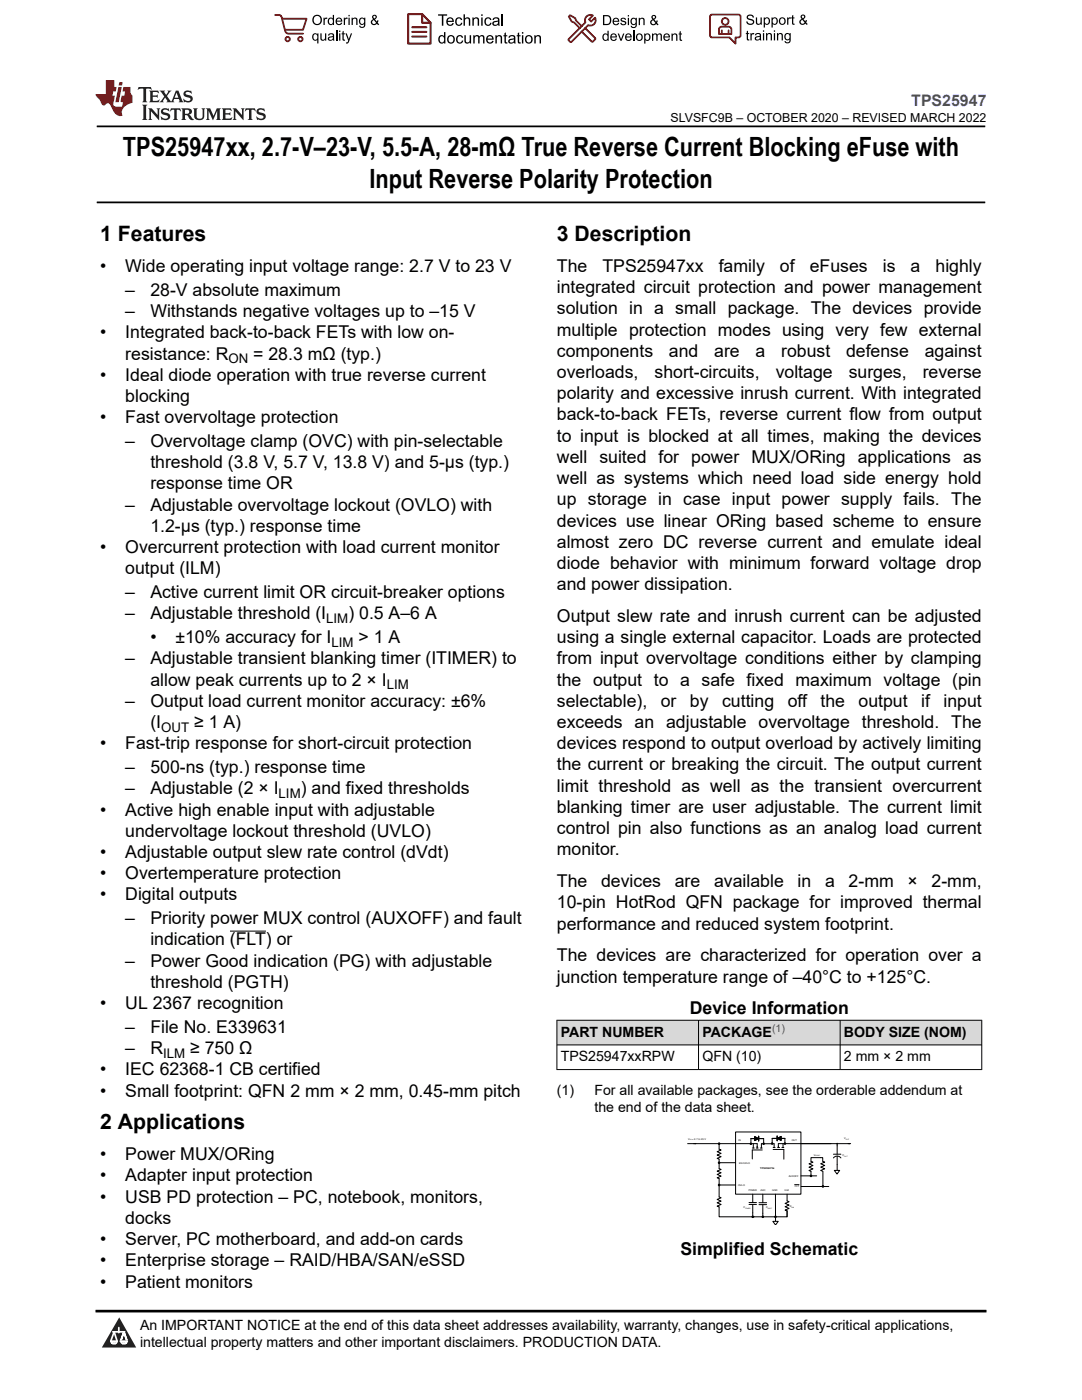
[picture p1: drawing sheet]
<svg xmlns="http://www.w3.org/2000/svg" width="216mm" height="279mm" viewBox="0 0 216 279" stroke-linecap="round" stroke-linejoin="round" font-family="sans-serif">
<defs><g id="words">
<g font-size="5.3">
<text x="24.5" y="31.2">TPS25947xx, 2.7-V–23-V, 5.5-A, 28-mΩ True Reverse Current Blocking eFuse with</text>
<text x="73.7" y="37.5">Input Reverse Polarity Protection</text>
</g>
<g font-size="4.2">
<text x="20" y="48.1">1 Features</text>
<text x="111.1" y="48.1">3 Description</text>
<text x="20" y="225.4">2 Applications</text>
</g>
<g font-size="3.5">
<text x="20" y="54.3">•</text>
<text x="25" y="54.3">Wide operating input voltage range: 2.7 V to 23 V</text>
<text x="25" y="59">–</text>
<text x="30" y="59">28-V absolute maximum</text>
<text x="111.1" y="54.3">The</text>
<text x="111.1" y="58.5">integrated circuit protection and power management</text>
<text x="120.2" y="54.3">TPS25947xx</text>
<text x="143.4" y="54.3">family</text>
<text x="155.6" y="54.3">of</text>
<text x="161.6" y="54.3">eFuses</text>
<text x="176.1" y="54.3">is</text>
<text x="181.7" y="54.3">a</text>
<text x="186.7" y="54.3">highly</text>
<text x="25" y="63.3">–</text>
<text x="30" y="63.3">Withstands negative voltages up to –15 V</text>
<text x="111.1" y="62.8">solution in a small package. The devices provide</text>
<text x="20" y="67.5">•</text>
<text x="25" y="67.5">Integrated back-to-back FETs with low on-</text>
<text x="25" y="71.7">resistance: R</text>
<text x="50.5" y="71.7">= 28.3 mΩ (typ.)</text>
<text x="111.1" y="71.2">components</text>
<text x="111.1" y="67">multiple protection modes using very few external</text>
<text x="133.5" y="71.2">and</text>
<text x="142.5" y="71.2">are</text>
<text x="150.8" y="71.2">a</text>
<text x="155.9" y="71.2">robust</text>
<text x="168.8" y="71.2">defense</text>
<text x="184.5" y="71.2">against</text>
<text x="20" y="76">•</text>
<text x="25" y="76">Ideal diode operation with true reverse current</text>
<text x="111.1" y="75.5">overloads,</text>
<text x="130.6" y="75.5">short-circuits,</text>
<text x="154.8" y="75.5">voltage</text>
<text x="169.4" y="75.5">surges,</text>
<text x="184.1" y="75.5">reverse</text>
<text x="25" y="80.2">blocking</text>
<text x="111.1" y="79.7">polarity and excessive inrush current. With integrated</text>
<text x="111.1" y="83.9">back-to-back FETs, reverse current flow from output</text>
<text x="20" y="84.4">•</text>
<text x="25" y="84.4">Fast overvoltage protection</text>
<text x="25" y="89.2">–</text>
<text x="30" y="89.2">Overvoltage clamp (OVC) with pin-selectable</text>
<text x="111.1" y="88.2">to input is blocked at all times, making the devices</text>
<text x="30" y="93.4">threshold (3.8 V, 5.7 V, 13.8 V) and 5-μs (typ.)</text>
<text x="111.1" y="92.4">well suited for power MUX/ORing applications as</text>
<text x="25" y="101.9">–</text>
<text x="30" y="97.7">response time OR</text>
<text x="30" y="101.9">Adjustable overvoltage lockout (OVLO) with</text>
<text x="111.1" y="96.6">well as systems which need load side energy hold</text>
<text x="111.1" y="100.9">up storage in case input power supply fails. The</text>
<text x="30" y="106.1">1.2-μs (typ.) response time</text>
<text x="111.1" y="105.1">devices use linear ORing based scheme to ensure</text>
<text x="20" y="110.4">•</text>
<text x="25" y="110.4">Overcurrent protection with load current monitor</text>
<text x="111.1" y="109.3">almost zero DC reverse current and emulate ideal</text>
<text x="111.1" y="113.6">diode behavior with minimum forward voltage drop</text>
<text x="25" y="114.6">output (ILM)</text>
<text x="25" y="119.4">–</text>
<text x="30" y="119.4">Active current limit OR circuit-breaker options</text>
<text x="111.1" y="117.8">and power dissipation.</text>
<text x="25" y="123.6">–</text>
<text x="30" y="123.6">Adjustable threshold (I</text>
<text x="69.5" y="123.6">) 0.5 A–6 A</text>
<text x="111.1" y="124.1">Output slew rate and inrush current can be adjusted</text>
<text x="30" y="128.4">•</text>
<text x="35" y="128.4">±10% accuracy for I</text>
<text x="71.5" y="128.4">&gt; 1 A</text>
<text x="111.1" y="128.4">using a single external capacitor. Loads are protected</text>
<text x="25" y="132.6">–</text>
<text x="30" y="132.6">Adjustable transient blanking timer (ITIMER) to</text>
<text x="30" y="136.8">allow peak currents up to 2 × I</text>
<text x="111.1" y="132.6">from input overvoltage conditions either by clamping</text>
<text x="111.1" y="136.8">the output to a safe fixed maximum voltage (pin</text>
<text x="25" y="141.1">–</text>
<text x="30" y="141.1">Output load current monitor accuracy: ±6%</text>
<text x="111.1" y="141.1">selectable),</text>
<text x="131.9" y="141.1">or</text>
<text x="137.7" y="141.1">by</text>
<text x="144.1" y="141.1">cutting</text>
<text x="157.2" y="141.1">off</text>
<text x="163.7" y="141.1">the</text>
<text x="171.3" y="141.1">output</text>
<text x="183.8" y="141.1">if</text>
<text x="188.3" y="141.1">input</text>
<text x="20" y="149.5">•</text>
<text x="25" y="149.5">Fast-trip response for short-circuit protection</text>
<text x="30" y="145.3">(I</text>
<text x="38.7" y="145.3">≥ 1 A)</text>
<text x="111.1" y="145.3">exceeds an adjustable overvoltage threshold. The</text>
<text x="111.1" y="149.5">devices respond to output overload by actively limiting</text>
<text x="25" y="154.3">–</text>
<text x="30" y="154.3">500-ns (typ.) response time</text>
<text x="111.1" y="153.8">the current or breaking the circuit. The output current</text>
<text x="25" y="158.5">–</text>
<text x="30" y="158.5">Adjustable (2 × I</text>
<text x="60" y="158.5">) and fixed thresholds</text>
<text x="111.1" y="158">limit threshold as well as the transient overcurrent</text>
<text x="20" y="162.8">•</text>
<text x="25" y="162.8">Active high enable input with adjustable</text>
<text x="25" y="167">undervoltage lockout threshold (UVLO)</text>
<text x="111.1" y="166.5">control pin also functions as an analog load current</text>
<text x="111.1" y="162.2">blanking timer are user adjustable. The current limit</text>
<text x="20" y="171.2">•</text>
<text x="25" y="171.2">Adjustable output slew rate control (dVdt)</text>
<text x="111.1" y="170.7">monitor.</text>
<text x="20" y="175.5">•</text>
<text x="20" y="179.7">•</text>
<text x="25" y="175.5">Overtemperature protection</text>
<text x="25" y="179.7">Digital outputs</text>
<text x="111.1" y="177.1">The</text>
<text x="119.9" y="177.1">devices</text>
<text x="134.6" y="177.1">are</text>
<text x="142.5" y="177.1">available</text>
<text x="159.1" y="177.1">in</text>
<text x="164.6" y="177.1">a</text>
<text x="169.3" y="177.1">2-mm</text>
<text x="181.1" y="177.1">×</text>
<text x="185.9" y="177.1">2-mm,</text>
<text x="25" y="184.5">–</text>
<text x="30" y="184.5">Priority power MUX control (AUXOFF) and fault</text>
<text x="111.1" y="181.3">10-pin HotRod QFN package for improved thermal</text>
<text x="111.1" y="185.5">performance and reduced system footprint.</text>
<text x="30" y="188.7">indication (FLT) or</text>
<text x="111.1" y="191.9">The devices are characterized for operation over a</text>
<text x="25" y="192.9">–</text>
<text x="30" y="192.9">Power Good indication (PG) with adjustable</text>
<text x="30" y="197.2">threshold (PGTH)</text>
<text x="111.1" y="196.1">junction temperature range of –40°C to +125°C.</text>
<text x="20" y="201.4">•</text>
<text x="25" y="201.4">UL 2367 recognition</text>
<text x="137.6" y="202.5">Device Information</text>
<text x="25" y="206.2">–</text>
<text x="30" y="206.2">File No. E339631</text>
<text x="20" y="214.6">•</text>
<text x="25" y="214.6">IEC 62368-1 CB certified</text>
<text x="25" y="210.4">–</text>
<text x="30" y="210.4">R</text>
<text x="37.9" y="210.4">≥ 750 Ω</text>
<text x="20" y="218.9">•</text>
<text x="25" y="218.9">Small footprint: QFN 2 mm × 2 mm, 0.45-mm pitch</text>
<text x="20" y="231.6">•</text>
<text x="25" y="231.6">Power MUX/ORing</text>
<text x="20" y="235.8">•</text>
<text x="25" y="235.8">Adapter input protection</text>
<text x="20" y="240">•</text>
<text x="25" y="240">USB PD protection – PC, notebook, monitors,</text>
<text x="25" y="244.3">docks</text>
<text x="20" y="248.5">•</text>
<text x="25" y="248.5">Server, PC motherboard, and add-on cards</text>
<text x="135.8" y="250.4">Simplified Schematic</text>
<text x="20" y="252.7">•</text>
<text x="20" y="257">•</text>
<text x="25" y="252.7">Enterprise storage – RAID/HBA/SAN/eSSD</text>
<text x="25" y="257">Patient monitors</text>
</g>
<text font-size="3.2" fill="#00f" x="181.8" y="21.1">TPS25947</text>
<g font-size="2.8">
<text x="111.9" y="206.9">PART NUMBER</text>
<text x="140.2" y="206.9">PACKAGE</text>
<text x="168.4" y="206.9">BODY SIZE (NOM)</text>
<text x="111.9" y="211.8">TPS25947xxRPW</text>
<text x="140.2" y="211.8">QFN (10)</text>
<text x="168.4" y="211.8">2 mm × 2 mm</text>
<text x="111.1" y="218.6">(1)</text>
<text x="118.6" y="218.6">For all available packages, see the orderable addendum at</text>
<text x="118.6" y="222">the end of the data sheet.</text>
<text x="27.9" y="265.5">An IMPORTANT NOTICE at the end of this data sheet addresses availability, warranty, changes, use in safety-critical applications,</text>
<text x="27.9" y="268.9">intellectual property matters and other important disclaimers. PRODUCTION DATA.</text>
</g>
<g font-size="2.6">
<text x="45.6" y="72.5">ON</text>
<text x="65.1" y="124.3">LIM</text>
<text x="66.2" y="129.1">LIM</text>
<text x="77.2" y="137.5">LIM</text>
<text x="32.2" y="146">OUT</text>
<text x="55.6" y="159.2">LIM</text>
<text x="32.5" y="211.1">ILM</text>
</g>
<text font-size="2.5" x="133.8" y="24.3">SLVSFC9B – OCTOBER 2020 – REVISED MARCH 2022</text>
<text font-size="2.1" fill="#00f" x="154.1" y="205.9">(1)</text>
<g font-size=".5">
<text x="137.3" y="227.4">V</text>
<text x="138.1" y="227.4">= 2.7 to 23 V</text>
<text x="147.4" y="227.8">IN</text>
<text x="158" y="227.8">OUT</text>
<text x="168.4" y="227.4">V</text>
<text x="147.5" y="232.4">EN/UVLO</text>
<text x="151.7" y="233.4">TPS259470x</text>
<text x="162.4" y="230.7">V</text>
<text x="168.1" y="230.8">C</text>
<text x="147.3" y="236.7">OVLO</text>
<text x="149.3" y="237.6">ITIMER</text>
<text x="151.7" y="237.6">dVdt</text>
<text x="154.1" y="237.7">GND</text>
<text x="156.6" y="237.6">ILM</text>
<text x="157.4" y="234.9">AUXOFF</text>
<text x="158.6" y="237">FLT</text>
<text x="148.4" y="241.1">C</text>
<text x="152.8" y="241.1">C</text>
<text x="157.6" y="241">R</text>
</g>
<g font-size=".3">
<text x="137.7" y="227.5">IN</text>
<text x="168.7" y="227.4">OUT</text>
<text x="162.7" y="230.8">LOGIC</text>
<text x="168.5" y="230.9">OUT</text>
<text x="148.7" y="241.2">ITIMER</text>
<text x="153.2" y="241.2">DVDT</text>
<text x="158" y="241">ILM</text>
</g>
</g></defs>
<path d="M19.3 25.2h177.3M19.3 40.4h177.3" fill="none" stroke="#000" stroke-width=".35"/>
<path d="M45.9 185.8h7.2" fill="none" stroke="#000" stroke-width=".2"/>
<g fill="#d8d8d8">
<path d="M111.1 203.6h84.8v4.9h-84.8z" fill-rule="evenodd"/>
<path d="M111.2 203.7h28.1v4.8h-28.1z" fill-rule="evenodd"/>
<path d="M139.4 203.7h28.2v4.8h-28.2z" fill-rule="evenodd"/>
<path d="M167.7 203.7h28.1v4.8h-28.1z" fill-rule="evenodd"/>
</g>
<path d="M111.1 203.6h84.9M111.1 208.5h84.9M111.1 213.5h84.9M111.1 203.6v9.9M139.4 203.6v9.9M167.6 203.6v9.9M195.9 203.6v9.9" fill="none" stroke="#000" stroke-width=".2"/>
<path d="M146.8 225.9h13v12.4h-13z" fill-rule="evenodd" fill="#fff"/>
<path d="M137.2 228.2h13.9M146.8 225.9h13v12.4h-13zM154.7 238.3v5.7M159.8 228.2h9.9" fill="none" stroke="#000" stroke-width=".2"/>
<path d="M138.7 228.1l.3 .1-.3 .2z" fill="#000"/>
<path d="M154.2 243.7h1.1l-.6 .8z" fill="#fff"/>
<path d="M166.3 231.1a.93 .93 0 0 1 1.5 0M166.3 230.3h1.5M167 228.7v1.6M167 230.7v1.7M169.2 228.2h.4M154.2 243.7h1.1l-.6 .8zM157.1 241.7v1.1h-2.4" fill="none" stroke="#000" stroke-width=".2"/>
<path d="M169.6 228.1l.2 .1-.2 .2z" fill="#000"/>
<path d="M166.5 233.6h1.1l-.6 .7z" fill="#fff"/>
<g fill="none" stroke="#000" stroke-width=".2">
<path d="M143.5 232h3.3M143.5 236.5v2.4l.4 .1-.8 .4 .8 .3-.8 .3 .8 .4-.8 .3 .4 .2v1.9h7M143.5 228.3v1l.4 .2-.8 .3 .8 .4-.8 .3 .8 .3-.8 .4 .4 .1v1.9l.4 .2-.8 .3 .8 .4-.8 .3 .8 .3-.8 .4 .4 .1v1.3h3.3M149.5 240h1.4M150.1 229.1h.4M150.2 238.3v1.7M150.3 228.3v.8M150.6 226.8l.8 .4-.8 .4zM150.6 227.2h-.8v1M150.9 229.1h.4M151.1 228.3v.8M151.4 226.8v.9"/>
<path d="M151.4 227.2h1v1M151.7 229.1h.4M152.1 229.5h-2v1.8M152.2 238.3v1.7M154.3 229.4h2.1v1.9M154.3 229h.4M154.5 229v-.7h-2.6v.8M155.1 227.2l.8-.4v.8zM155.1 226.7v1M155.1 227.2h-1v1M155.2 229h.4M155.9 227.2h.7v1"/>
<path d="M156 229h.4M156.2 228.2v.8M157.1 238.3v1.4l.4 .1-.8 .4 .8 .3-.8 .3 .8 .4-.8 .3 .4 .2v1.1M158.6 236.4h.8M159.8 234.7h3.2M159.9 236.8h5.5M164.2 233.8l-.4-.2 .8-.3-.8-.4 .8-.3-.8-.3 .8-.4-.4-.1v-.8h-2.4v.8l.4 .1-.8 .4 .8 .3-.8 .3 .8 .4-.8 .3 .4 .2v.9M164.2 233.8v3M165.8 228.2h-10.5v.8M166.5 233.6h1.1l-.6 .7zM167 228.2v.5M167 232.4v1.2"/>
<path d="M149.5 240.4h1.4M150.2 240.4v2.4h2M151.4 240.4h1.6M151.4 240h1.6M152.2 240.4v2.4h2.5"/>
<circle cx="143.5" cy="232" r=".16"/>
<circle cx="143.5" cy="236.5" r=".16"/>
<circle cx="143.5" cy="228.2" r=".16"/>
<circle cx="149.8" cy="228.3" r=".15"/>
<circle cx="152.4" cy="228.3" r=".15"/>
<circle cx="154.1" cy="228.2" r=".15"/>
<circle cx="156.6" cy="228.2" r=".15"/>
<circle cx="161.8" cy="234.7" r=".16"/>
<circle cx="164.2" cy="236.8" r=".16"/>
<circle cx="150.2" cy="242.8" r=".16"/>
<circle cx="152.2" cy="242.8" r=".16"/>
<circle cx="154.7" cy="242.8" r=".16"/>
</g>
<g fill="#000">
<path d="M150.6 226.8l.8 .4-.8 .4zM151 228.8h.2l-.1 .3zM155.2 228.8h.2l-.1 .2zM155.1 227.2l.8-.4v.8z"/>
<circle cx="143.5" cy="232" r=".16"/>
<circle cx="143.5" cy="236.5" r=".16"/>
<circle cx="143.5" cy="228.2" r=".16"/>
<circle cx="149.8" cy="228.3" r=".15"/>
<circle cx="152.4" cy="228.3" r=".15"/>
<circle cx="154.1" cy="228.2" r=".15"/>
<circle cx="156.6" cy="228.2" r=".15"/>
<circle cx="161.8" cy="234.7" r=".16"/>
<circle cx="164.2" cy="236.8" r=".16"/>
<circle cx="167" cy="228.2" r=".17"/>
<circle cx="150.2" cy="242.8" r=".16"/>
<circle cx="152.2" cy="242.8" r=".16"/>
<circle cx="154.7" cy="242.8" r=".16"/>
</g>
<path d="M0 0h215.9v23.8h-215.9z" fill-rule="evenodd" fill="#fff"/>
<path d="M27.7 17.4l-.2 .6 .5-.3h.6v.1v2.2l-.2 .4h1l-.2-.4v-2.2v-.1h.5l.5 .3-.1-.6zM29.8 18.1l.2 .4v1.5l-.2 .4h1.9l.1-.6a1.08 1.08 0 0 1-1.3 .2v-.7h.6l.4 .2v-.6l-.4 .2h-.6v-.6l.2-.1a1 1 0 0 1 1 .2l-.1-.5zM31.8 18.1l1 1.1-1 1.2h.9l-.2-.2 .4-.7 .5 .7-.2 .2h1.6l-.2-.2 .1-.4h1l.1 .4-.1 .2h.9l-.2-.3-.8-2h-.5l-1 2.2-.8-1.1 .9-1.1h-.8l.2 .2-.5 .7-.3-.7 .1-.2zM35.2 18.5l.4 1h-.8zM36.8 18.2a.65 .65 0 0 0-.2 .7 .65 .65 0 0 0 .6 .5l.7 .2 .1 .2a.79 .79 0 0 1-.7 .4 .79 .79 0 0 1-.7-.5l.1 .7 .2-.1a.93 .93 0 0 0 1.1 .1 .93 .93 0 0 0 .4-1 1.46 1.46 0 0 0-1.2-.6l-.1-.3a1.09 1.09 0 0 1 1.2 .2l-.2-.6-.1 .1-.6-.2zM28.4 20.9l.2 .4v2.3l-.2 .3h1l-.2-.3v-2.3l.2-.4zM29.6 21.6l.2 .4v1.6l-.2 .3h.8l-.3-.3v-1.4l1.7 1.8v-2l.2-.4h-.8l.2 .2 .1 1.1-1.2-1.3zM32.3 21.8a.65 .65 0 0 0-.2 .7 .65 .65 0 0 0 .7 .4l.6 .2 .1 .2a.79 .79 0 0 1-.7 .4 .79 .79 0 0 1-.7-.5l.1 .7 .2-.1a.93 .93 0 0 0 1.1 .1 .93 .93 0 0 0 .4-.9 1.46 1.46 0 0 0-1.2-.6l-.1-.4a1.09 1.09 0 0 1 1.2 .2l-.2-.6-.1 .1-.6-.1zM34.1 21.6l-.1 .7a.63 .63 0 0 1 .7-.4l.1 1.7-.3 .3h1l-.2-.3v-1.7a.66 .66 0 0 1 .8 .4l-.1-.7zM36.2 21.6l.2 .4v1.6l-.2 .3h.9l-.2-.2v-.7h.5l.1 .2a.79 .79 0 0 0 1.2 .6l-1-.9a.61 .61 0 0 0 .6-.6 .61 .61 0 0 0-.5-.6zM36.9 21.9h.2a.47 .47 0 0 1 .5 .1 .47 .47 0 0 1 .1 .5l-.2 .2h-.6zM38.5 21.6l.2 .2a2.27 2.27 0 0 0 .4 2 1.04 1.04 0 0 0 1.7-.7v-1.3l.2-.2h-.8l.2 .4v1.1a.6 .6 0 0 1-.6 .6 .6 .6 0 0 1-.6-.6v-1.1l.3-.4zM41.1 21.6l.2 .4v1.6l-.2 .3h.7l-.2-.3v-1.5l.9 1.9 .8-1.9v1.5l-.2 .3h1l-.3-.3v-1.6l.3-.4h-.8l-.7 1.5-.7-1.5zM44.3 21.6l.2 .4v1.6l-.2 .3h1.9l.1-.5a1.09 1.09 0 0 1-1.3 .1v-.6h.6l.4 .1v-.6l-.4 .2h-.6v-.6l.2-.1a1.01 1.01 0 0 1 1 .3l-.1-.6zM46.4 21.6l.3 .4v1.6l-.3 .3h.8l-.2-.3v-1.4l1.6 1.8v-2l.2-.4h-.7l.2 .2v1.1l-1.2-1.3zM49 21.6l-.1 .7a.63 .63 0 0 1 .8-.4v1.7l-.3 .3h1l-.2-.3v-1.7a.66 .66 0 0 1 .8 .4l-.1-.7zM51.4 21.8a.65 .65 0 0 0-.2 .7 .65 .65 0 0 0 .6 .4l.6 .2 .2 .2a.79 .79 0 0 1-.8 .4 .79 .79 0 0 1-.6-.5l.1 .7 .2-.1a.93 .93 0 0 0 1 .1 .93 .93 0 0 0 .5-.9 1.46 1.46 0 0 0-1.3-.6l-.1-.4a1.09 1.09 0 0 1 1.3 .2l-.2-.6-.2 .1-.5-.1z" fill="#231f20"/>
<path d="M21.1 16v2.8h-2.1l.1 .3 .9 1a.95 .95 0 0 0 .9 .9 .59 .59 0 0 1 .6-.4 .59 .59 0 0 1 .5 .4l.4 .8a1.59 1.59 0 0 0 2.1 1.3 1.61 1.61 0 0 1 1-2.2l1-.4-.1-1.5a1.59 1.59 0 0 1-.4-1.6h-1.4l-.2 .9h.5l-.1 .8h-.5l-.2 1v.2l.4 .1-.2 .9h-.6a.73 .73 0 0 1-1.1-.7l.3-1.5h-.5l.2-.8h.5l.2-.9h-.5v-1.4zM23.6 17.4l-.6 3h.7l.6-3zM23.8 16.4l-.1 .7h.7l.1-.7z" fill="#ed1c24"/>
<g fill="#000">
<path d="M62.3 4a1 1 0 0 1 2 0 1 1 0 0 1-2 0zM62.8 3.4a.78 .78 0 0 0-.1 1.1 .78 .78 0 0 0 1.1 .1 .78 .78 0 0 0 .1-1.1 .78 .78 0 0 0-1.1-.1z" fill-rule="evenodd"/>
<path d="M62.5 6.8l.4-.2 .4 .3v-.2h.2v2h-.2v-.7a.68 .68 0 0 1-.9-.1 .68 .68 0 0 1 0-.9zM62.6 7a.51 .51 0 0 0-.1 .6 .51 .51 0 0 0 .7 .2 .51 .51 0 0 0 .1-.7 .51 .51 0 0 0-.7-.1z" fill-rule="evenodd"/>
<path d="M64.5 3.5h.3v.3l.1-.3h.3l.1 .1-.1 .2a.32 .32 0 0 0-.3 0 .32 .32 0 0 0-.1 .4v.8h-.3z" fill-rule="evenodd"/>
<path d="M63.9 6.7h.3v.8a.36 .36 0 0 0 .3 .4 .36 .36 0 0 0 .4-.5v-.7h.2v1.4h-.2v-.2a.51 .51 0 0 1-.6 .2 .51 .51 0 0 1-.4-.5z" fill-rule="evenodd"/>
<path d="M65.6 3.7l.4-.2 .4 .2v-.7h.3v2h-.3v-.2a.7 .7 0 0 1-1-.1 .7 .7 0 0 1 .2-1zM65.8 3.8a.51 .51 0 0 0-.1 .7 .51 .51 0 0 0 .6 .2 .51 .51 0 0 0 .1-.7 .51 .51 0 0 0-.6-.2z" fill-rule="evenodd"/>
<path d="M65.6 6.8a.66 .66 0 0 1 .8-.1 .66 .66 0 0 1 .3 .8v.6h-.2l-.1-.2a.52 .52 0 0 1-.7 .2 .52 .52 0 0 1-.2-.6l.3-.2a.42 .42 0 0 0 .6-.3l-.3-.2-.3 .1-.1 .2h-.3zM65.7 7.6a.35 .35 0 0 0 .3 .4 .35 .35 0 0 0 .4-.4v-.2z" fill-rule="evenodd"/>
<path d="M67.7 6.1h.2v.3h-.2zM67.7 6.7h.2v1.4h-.2z" fill-rule="evenodd"/>
<path d="M67.1 3.7a.68 .68 0 0 1 .9-.1 .68 .68 0 0 1 .3 .7h-1.1a.42 .42 0 0 0 .3 .5 .42 .42 0 0 0 .5-.3h.3a.73 .73 0 0 1-1.1 .4 .73 .73 0 0 1-.1-1.2zM67.4 3.8l-.2 .3h.8l-.2-.4z" fill-rule="evenodd"/>
<path d="M68.6 3.5h.2v.3l.2-.3h.3l.1 .1-.1 .2a.32 .32 0 0 0-.4 0 .32 .32 0 0 0-.1 .4v.8h-.2z" fill-rule="evenodd"/>
<path d="M68.3 6.3l.3-.1v.5h.2v.1h-.2v.9l.3 .4a.36 .36 0 0 1-.4 0 .36 .36 0 0 1-.2-.4v-.9h-.1v-.1h.1z" fill-rule="evenodd"/>
<path d="M68.9 6.7h.3l.4 1.1 .4-1.1h.3l-.6 1.4a.51 .51 0 0 1-.6 .6l-.1-.3h.3l.2-.3z" fill-rule="evenodd"/>
<path d="M69.5 3h.3v.3h-.3zM69.5 3.5h.3v1.5h-.3z" fill-rule="evenodd"/>
<path d="M70.2 3.5h.2v.2a.52 .52 0 0 1 .6-.2 .52 .52 0 0 1 .3 .6v.9h-.2v-.9a.34 .34 0 0 0-.3-.4 .34 .34 0 0 0-.4 .3v1h-.2z" fill-rule="evenodd"/>
<path d="M71.8 3.7l.4-.2 .5 .2v-.2h.2v1.3a.64 .64 0 0 1-.5 .8 .64 .64 0 0 1-.7-.5h.2a.41 .41 0 0 0 .5 .2 .41 .41 0 0 0 .2-.5 .69 .69 0 0 1-.9-.1 .69 .69 0 0 1 .1-1zM72 3.8a.5 .5 0 0 0-.1 .7 .5 .5 0 0 0 .7 .1 .5 .5 0 0 0 .1-.6 .5 .5 0 0 0-.7-.2z" fill-rule="evenodd"/>
<path d="M74.4 3.1a.47 .47 0 0 1 .7 .1 .47 .47 0 0 1-.3 .7l.4 .4 .1-.3 .2 .1-.1 .4 .3 .3-.2 .2-.3-.3a.63 .63 0 0 1-1 .1 .63 .63 0 0 1 .3-1l-.3-.4zM74.5 3.4a.27 .27 0 0 0 .5 0 .27 .27 0 0 0-.5 0zM74.4 4.1a.4 .4 0 0 0 0 .6 .4 .4 0 0 0 .6-.1l-.4-.6z" fill-rule="evenodd"/>
<path d="M87.4 2.9h1.8v.2h-.7v2h-.3v-2h-.8z" fill-rule="evenodd"/>
<path d="M87.6 7.2l.5-.2 .5 .2v-.8h.3v2.3h-.3v-.2a.76 .76 0 0 1-1-.1 .76 .76 0 0 1-.1-1zM87.9 7.4a.58 .58 0 0 0-.2 .7 .58 .58 0 0 0 .8 .2 .58 .58 0 0 0 .1-.7 .58 .58 0 0 0-.7-.2z" fill-rule="evenodd"/>
<path d="M89.5 7.2a.81 .81 0 0 1 1.1 .1 .81 .81 0 0 1-.2 1.2 .81 .81 0 0 1-1.1-.2l-.1-.7zM89.6 7.4a.57 .57 0 0 0 0 .8 .57 .57 0 0 0 .8 0 .57 .57 0 0 0 0-.7 .57 .57 0 0 0-.8-.1z" fill-rule="evenodd"/>
<path d="M89.3 3.7a.77 .77 0 0 1 .9-.2 .77 .77 0 0 1 .4 .9h-1.3a.48 .48 0 0 0 .4 .5 .48 .48 0 0 0 .6-.3h.3a.83 .83 0 0 1-1.3 .4 .83 .83 0 0 1 0-1.3zM89.5 3.8l-.2 .4h1l-.3-.5z" fill-rule="evenodd"/>
<path d="M91 3.7a.7 .7 0 0 1 1.2 .3h-.2a.45 .45 0 0 0-.6-.3 .45 .45 0 0 0-.3 .6 .45 .45 0 0 0 .3 .6 .45 .45 0 0 0 .6-.4l.3 .1a.76 .76 0 0 1-1.1 .5 .76 .76 0 0 1-.3-1.1z" fill-rule="evenodd"/>
<path d="M91.2 7.2a.7 .7 0 0 1 1.2 .3l-.3 .1a.45 .45 0 0 0-.5-.4 .45 .45 0 0 0-.3 .7 .45 .45 0 0 0 .3 .6 .45 .45 0 0 0 .6-.4h.2a.76 .76 0 0 1-1 .5 .76 .76 0 0 1-.4-1.1z" fill-rule="evenodd"/>
<path d="M92.5 2.9h.3v.8a.59 .59 0 0 1 .7-.2 .59 .59 0 0 1 .3 .6v1h-.2v-1a.4 .4 0 0 0-.5-.4 .4 .4 0 0 0-.3 .5v.9h-.3z" fill-rule="evenodd"/>
<path d="M92.7 7h.2v.9a.41 .41 0 0 0 .5 .6 .41 .41 0 0 0 .3-.6v-.9h.3v1.7h-.3v-.3a.58 .58 0 0 1-.7 .3 .58 .58 0 0 1-.3-.7z" fill-rule="evenodd"/>
<path d="M94.3 3.5h.2v.2a.59 .59 0 0 1 .7-.2 .59 .59 0 0 1 .4 .6v1h-.3v-1a.41 .41 0 0 0-.4-.4 .41 .41 0 0 0-.4 .5v.9h-.2z" fill-rule="evenodd"/>
<path d="M94.4 7h.3v.3a.56 .56 0 0 1 1 0 .54 .54 0 0 1 .6-.3 .54 .54 0 0 1 .4 .5v1.2h-.3v-1.1a.34 .34 0 0 0-.3-.4 .34 .34 0 0 0-.4 .3v1.2h-.3v-1.1a.38 .38 0 0 0-.5-.3 .38 .38 0 0 0-.2 .5v.9h-.3z" fill-rule="evenodd"/>
<path d="M96 2.9h.3v.3h-.3zM96 3.5h.3v1.6h-.3z" fill-rule="evenodd"/>
<path d="M96.8 3.7a.7 .7 0 0 1 1.3 .3h-.3a.45 .45 0 0 0-.6-.3 .45 .45 0 0 0-.3 .6 .45 .45 0 0 0 .3 .6 .45 .45 0 0 0 .6-.4l.3 .1a.76 .76 0 0 1-1.1 .5 .76 .76 0 0 1-.3-1.1z" fill-rule="evenodd"/>
<path d="M97.2 7.2a.77 .77 0 0 1 .9-.1 .77 .77 0 0 1 .4 .8h-1.2a.48 .48 0 0 0 .3 .6 .48 .48 0 0 0 .6-.4l.3 .1a.83 .83 0 0 1-1.3 .3 .83 .83 0 0 1 0-1.3zM97.4 7.4l-.1 .3h.9l-.2-.4z" fill-rule="evenodd"/>
<path d="M98.8 7h.3v.3a.59 .59 0 0 1 .7-.3 .59 .59 0 0 1 .4 .7v1h-.3v-1a.41 .41 0 0 0-.5-.5 .41 .41 0 0 0-.3 .6v.9h-.3z" fill-rule="evenodd"/>
<path d="M98.4 3.7a.74 .74 0 0 1 1-.2 .74 .74 0 0 1 .3 .9v.7h-.3v-.2a.59 .59 0 0 1-.8 .3 .59 .59 0 0 1-.3-.8l1.1-.3a.42 .42 0 0 0-.4-.4 .42 .42 0 0 0-.5 .3h-.2zM98.6 4.5a.36 .36 0 0 0 .2 .5 .36 .36 0 0 0 .5-.2l.1-.5z" fill-rule="evenodd"/>
<path d="M100.7 6.6l.2-.1v.5h.3v.2h-.3v1l.1 .2h.2l.1 .3a.41 .41 0 0 1-.5-.1 .41 .41 0 0 1-.1-.4v-1h-.2v-.2h.2z" fill-rule="evenodd"/>
<path d="M101.6 7.2a.74 .74 0 0 1 .9-.2 .74 .74 0 0 1 .3 1l.1 .7h-.3v-.2a.59 .59 0 0 1-.8 .2 .59 .59 0 0 1-.3-.8l1-.3a.42 .42 0 0 0-.3-.4 .42 .42 0 0 0-.5 .3h-.3zM101.8 8.1a.36 .36 0 0 0 .1 .5 .36 .36 0 0 0 .5-.3l.2-.4z" fill-rule="evenodd"/>
<path d="M103.3 6.6l.3-.1v.5h.3v.2h-.3v1l.1 .2h.2v.3a.41 .41 0 0 1-.5-.1 .41 .41 0 0 1-.1-.4v-1h-.2v-.2h.2z" fill-rule="evenodd"/>
<path d="M104.1 6.4h.3v.3h-.3zM104.1 7h.3v1.7h-.3z" fill-rule="evenodd"/>
<path d="M105 7.2a.81 .81 0 0 1 1.1 .1 .81 .81 0 0 1-.1 1.2 .81 .81 0 0 1-1.2-.2v-.7zM105.2 7.4a.57 .57 0 0 0-.1 .8 .57 .57 0 0 0 .8 0 .57 .57 0 0 0 0-.7 .57 .57 0 0 0-.7-.1z" fill-rule="evenodd"/>
<path d="M106.6 7h.3v.3a.59 .59 0 0 1 .7-.3 .59 .59 0 0 1 .4 .7v1h-.3v-1a.41 .41 0 0 0-.5-.5 .41 .41 0 0 0-.3 .6v.9h-.3z" fill-rule="evenodd"/>
<path d="M120.3 3h.7a1 1 0 0 1 1 1 1 1 0 0 1-1 1h-.7zM120.6 3.2v1.6h.4a.77 .77 0 0 0 .7-.8 .77 .77 0 0 0-.7-.8z" fill-rule="evenodd"/>
<path d="M120.4 6.9l.4-.2 .4 .2v-.8h.3v2h-.3v-.1a.7 .7 0 0 1-.9-.2 .7 .7 0 0 1 .1-.9zM120.6 7a.51 .51 0 0 0-.1 .7 .51 .51 0 0 0 .6 .1 .51 .51 0 0 0 .1-.6 .51 .51 0 0 0-.6-.2z" fill-rule="evenodd"/>
<path d="M122 6.9a.68 .68 0 0 1 .8-.2 .68 .68 0 0 1 .3 .8h-1.1a.42 .42 0 0 0 .3 .5 .42 .42 0 0 0 .5-.3h.3a.73 .73 0 0 1-1.1 .3 .73 .73 0 0 1 0-1.1zM122.2 7l-.2 .3h.8l-.2-.4z" fill-rule="evenodd"/>
<path d="M122.4 3.7a.68 .68 0 0 1 .8-.1 .68 .68 0 0 1 .4 .8h-1.1a.42 .42 0 0 0 .3 .4 .42 .42 0 0 0 .5-.3l.3 .1a.73 .73 0 0 1-1.2 .3 .73 .73 0 0 1 0-1.2zM122.6 3.8l-.1 .3h.8l-.2-.3z" fill-rule="evenodd"/>
<path d="M123.9 3.7l.1-.1a.62 .62 0 0 1 .9 .3l-.2 .1a.29 .29 0 0 0-.3-.3 .29 .29 0 0 0-.3 .3l.1 .1a.58 .58 0 0 1 .6 .1 .58 .58 0 0 1 .1 .6 .67 .67 0 0 1-1.1-.2l.2-.1a.33 .33 0 0 0 .4 .4 .33 .33 0 0 0 .3-.4 .71 .71 0 0 1-.9-.6z" fill-rule="evenodd"/>
<path d="M123.3 6.7h.2l.4 1.2 .4-1.2h.3l-.6 1.4h-.2z" fill-rule="evenodd"/>
<path d="M125.3 3h.2v.3h-.2zM125.3 3.6h.2v1.4h-.2z" fill-rule="evenodd"/>
<path d="M124.9 6.9a.68 .68 0 0 1 .8-.2 .68 .68 0 0 1 .4 .8h-1.1a.42 .42 0 0 0 .3 .5 .42 .42 0 0 0 .5-.3h.3a.73 .73 0 0 1-1.2 .3 .73 .73 0 0 1 0-1.1zM125.1 7l-.1 .3h.8l-.2-.4z" fill-rule="evenodd"/>
<path d="M126 3.7l.4-.2 .4 .2v-.1h.3v1.2a.64 .64 0 0 1-.5 .8 .64 .64 0 0 1-.8-.5l.3 .1a.41 .41 0 0 0 .5 .2 .41 .41 0 0 0 .2-.6 .69 .69 0 0 1-.9-.1 .69 .69 0 0 1 .1-1zM126.2 3.9a.5 .5 0 0 0-.1 .6 .5 .5 0 0 0 .6 .2 .5 .5 0 0 0 .2-.7 .5 .5 0 0 0-.7-.1z" fill-rule="evenodd"/>
<path d="M126.9 7.4a.73 .73 0 0 1 1.4 0 .73 .73 0 0 1-1.4 0zM127.3 7a.5 .5 0 0 0-.1 .7 .5 .5 0 0 0 .7 0 .5 .5 0 0 0 0-.6 .5 .5 0 0 0-.6-.1z" fill-rule="evenodd"/>
<path d="M127.5 3.6h.2v.2a.52 .52 0 0 1 .6-.3 .52 .52 0 0 1 .3 .6v.9h-.2v-.9a.34 .34 0 0 0-.3-.4 .34 .34 0 0 0-.4 .3v1h-.2z" fill-rule="evenodd"/>
<path d="M128.5 6.7h.3v.2a.67 .67 0 0 1 .9 0 .67 .67 0 0 1 0 .9 .55 .55 0 0 1-.9 .2v.7h-.3zM128.9 7a.5 .5 0 0 0-.1 .7 .5 .5 0 0 0 .6 .1 .5 .5 0 0 0 .2-.6 .5 .5 0 0 0-.7-.2z" fill-rule="evenodd"/>
<path d="M130.1 6.7h.2v.2a.49 .49 0 0 1 .9 0l.4-.2a.42 .42 0 0 1 .5 .4v1h-.3v-.9a.3 .3 0 0 0-.2-.3 .3 .3 0 0 0-.4 .2v1h-.2v-.9a.33 .33 0 0 0-.5-.3 .33 .33 0 0 0-.2 .5v.7h-.2z" fill-rule="evenodd"/>
<path d="M130.1 3.1a.47 .47 0 0 1 .8 .1 .47 .47 0 0 1-.3 .7l.3 .4 .1-.2h.3l-.2 .5 .3 .3-.2 .2-.3-.3a.63 .63 0 0 1-1 .1 .63 .63 0 0 1 .3-1l-.2-.5zM130.2 3.5a.27 .27 0 0 0 .5 0 .27 .27 0 0 0-.5 0zM130.2 4.1a.4 .4 0 0 0 0 .7 .4 .4 0 0 0 .6-.2l-.5-.6z" fill-rule="evenodd"/>
<path d="M132.5 6.9a.68 .68 0 0 1 .9-.2 .68 .68 0 0 1 .3 .8h-1.1a.42 .42 0 0 0 .3 .5 .42 .42 0 0 0 .5-.3h.3a.73 .73 0 0 1-1.1 .3 .73 .73 0 0 1-.1-1.1zM132.7 7l-.1 .3h.8l-.2-.4z" fill-rule="evenodd"/>
<path d="M134 6.7h.2v.2a.52 .52 0 0 1 .6-.2 .52 .52 0 0 1 .4 .6v.8h-.3v-.8a.34 .34 0 0 0-.2-.4 .34 .34 0 0 0-.4 .2l-.1 1h-.2z" fill-rule="evenodd"/>
<path d="M135.6 6.3l.2-.1v.5h.3v.2h-.3v.8l.3 .4a.36 .36 0 0 1-.4 0 .36 .36 0 0 1-.1-.4v-.8h-.2v-.2h.2z" fill-rule="evenodd"/>
<path d="M149.2 3a.8 .8 0 0 1 1.2 .5h-.2a.44 .44 0 0 0-.5-.4 .44 .44 0 0 0-.4 .5l.2 .1a.9 .9 0 0 1 1 .8 .84 .84 0 0 1-.9 .5 .84 .84 0 0 1-.7-.7h.3a.52 .52 0 0 0 .5 .5 .52 .52 0 0 0 .5-.6l-.2-.1a.85 .85 0 0 1-1-.8z" fill-rule="evenodd"/>
<path d="M149 6.3l.3-.2v.5h.2v.2h-.2v.9l.2 .4a.36 .36 0 0 1-.4-.1 .36 .36 0 0 1-.1-.4v-.8h-.2v-.2h.2z" fill-rule="evenodd"/>
<path d="M149.7 6.6h.3v.2l.1-.2h.3l.1 .1-.1 .2a.32 .32 0 0 0-.3 0 .32 .32 0 0 0-.1 .4v.8h-.3z" fill-rule="evenodd"/>
<path d="M150.7 6.8a.66 .66 0 0 1 .9-.2 .66 .66 0 0 1 .3 .9v.6h-.2l-.1-.2a.52 .52 0 0 1-.7 .2 .52 .52 0 0 1-.2-.7l.2-.1a.42 .42 0 0 0 .7-.3l-.3-.2h-.3l-.1 .3-.3-.1zM150.9 7.5a.35 .35 0 0 0 .3 .5 .35 .35 0 0 0 .4-.4v-.3z" fill-rule="evenodd"/>
<path d="M150.8 3.5h.3v.8a.36 .36 0 0 0 .3 .5 .36 .36 0 0 0 .4-.5v-.8h.2v1.4h-.2v-.2a.51 .51 0 0 1-.6 .3 .51 .51 0 0 1-.4-.6z" fill-rule="evenodd"/>
<path d="M152.2 6.1h.3v.2h-.3zM152.2 6.6h.3v1.5h-.3z" fill-rule="evenodd"/>
<path d="M152.4 3.5h.2v.2a.67 .67 0 0 1 .9 0 .67 .67 0 0 1 .1 .9 .55 .55 0 0 1-1 .2v.7h-.2zM152.7 3.8a.5 .5 0 0 0-.1 .7 .5 .5 0 0 0 .7 .1 .5 .5 0 0 0 .1-.6 .5 .5 0 0 0-.7-.2z" fill-rule="evenodd"/>
<path d="M152.9 6.6h.2v.2a.52 .52 0 0 1 .6-.2 .52 .52 0 0 1 .3 .6v.9h-.2v-.9a.34 .34 0 0 0-.3-.4 .34 .34 0 0 0-.4 .2v1.1h-.2z" fill-rule="evenodd"/>
<path d="M153.9 3.5h.3v.2a.67 .67 0 0 1 .9 0 .67 .67 0 0 1 0 .9 .55 .55 0 0 1-.9 .2v.7h-.3zM154.3 3.8a.5 .5 0 0 0-.1 .7 .5 .5 0 0 0 .6 .1 .5 .5 0 0 0 .2-.6 .5 .5 0 0 0-.7-.2z" fill-rule="evenodd"/>
<path d="M154.4 6.1h.3v.2h-.3zM154.4 6.6h.3v1.5h-.3z" fill-rule="evenodd"/>
<path d="M155 6.6h.3v.2a.52 .52 0 0 1 .6-.2 .52 .52 0 0 1 .3 .6v.9h-.2v-.9a.34 .34 0 0 0-.3-.4 .34 .34 0 0 0-.4 .2v1.1h-.3z" fill-rule="evenodd"/>
<path d="M155.4 4.2a.75 .75 0 0 1 1.5 0 .75 .75 0 0 1-1.5 0zM155.8 3.8a.5 .5 0 0 0-.1 .7 .5 .5 0 0 0 .8 0 .5 .5 0 0 0 0-.7 .5 .5 0 0 0-.7 0z" fill-rule="evenodd"/>
<path d="M156.7 6.8l.4-.2 .5 .2v-.2h.2v1.3a.64 .64 0 0 1-.5 .7 .64 .64 0 0 1-.8-.4h.3a.41 .41 0 0 0 .5 .2 .41 .41 0 0 0 .2-.5 .69 .69 0 0 1-.9-.1 .69 .69 0 0 1 .1-1zM156.9 6.9a.5 .5 0 0 0-.1 .7 .5 .5 0 0 0 .6 .1 .5 .5 0 0 0 .2-.7 .5 .5 0 0 0-.7-.1z" fill-rule="evenodd"/>
<path d="M157.1 3.5h.2v.2l.1-.2h.3h.2l-.1 .3a.32 .32 0 0 0-.4 0 .32 .32 0 0 0-.1 .4v.7h-.2z" fill-rule="evenodd"/>
<path d="M158 3.1l.3-.1v.5h.2v.2h-.2v.8l.3 .4a.36 .36 0 0 1-.4 0 .36 .36 0 0 1-.2-.4v-.8h-.1v-.2h.1z" fill-rule="evenodd"/>
<path d="M159.9 3a.47 .47 0 0 1 .7 .1 .47 .47 0 0 1-.3 .7l.4 .5 .1-.3h.2l-.1 .5 .3 .3-.2 .2-.3-.3a.63 .63 0 0 1-1 .1 .63 .63 0 0 1 .3-1l-.3-.5zM160 3.4a.27 .27 0 0 0 .5 0 .27 .27 0 0 0-.5 0zM159.9 4.1a.4 .4 0 0 0 0 .6 .4 .4 0 0 0 .6-.2l-.4-.6z" fill-rule="evenodd"/>
</g>
<path d="M67.2 6.1v2M126.5 6.1v2" fill="none" stroke="#000" stroke-width=".25"/>
<g fill="none" stroke="#de0000" stroke-width=".37">
<path d="M54.9 3h.9a1.19 1.19 0 0 1 .6 1.2l.6 2.1a.85 .85 0 0 0 1 .4h2.5M56.3 3.7h4.9l-.7 2.2h-3.6M116.1 5.2l-1.2-1.1-.1-.5-1-.6-.3 .3 .6 1 .5 .2 1.1 1.1M116.8 5.6l1.9 2v.3l-.4 .4h-.3l-1.9-2zM116.8 5.6l.6-.6a1.07 1.07 0 0 0 1.2-.2 1.07 1.07 0 0 0 .1-1.3l-.7 .8-.5-.4 .8-.8a1.07 1.07 0 0 0-1.2 .2 1.07 1.07 0 0 0-.3 1.2l-3.3 3.3v.3l.3 .3h.2l2.1-2.1M141.7 3.1l.4-.2h5.3l.3 .2 .1 3.9-.2 .4-.8 .1v1.2l-1.3-1.2h-3.4l-.4-.2zM143.5 5.6l.5-.3 1.7 .1 .2 .5v.9h-2.4zM144 6.1v.7M145.4 6.1v.7"/>
<circle cx="57.4" cy="7.8" r=".44"/>
<circle cx="59.9" cy="7.8" r=".44"/>
<circle cx="144.7" cy="4.3" r=".67"/>
</g>
<path d="M100.2 2.9v2.2" fill="none" stroke="#000" stroke-width=".28"/>
<path d="M81.4 2.8h2.8v1.7h1.7v4.2h-4.5zM82.3 6.4h2.8M82.3 5.4h2.8M82.3 7.3h2.8M84.2 2.8l1.7 1.7" fill="none" stroke="#de0000" stroke-width=".42"/>
<path d="M0 261.4h215.9v18h-215.9z" fill-rule="evenodd" fill="#fff"/>
<path d="M23.8 262.9l3.4 6h-6.9z" fill="#231f20"/>
<path d="M22.1 267.7h1.3l-.4 .5h-.3a.55 .55 0 0 1-.6-.5z" fill-rule="evenodd" fill="#fff"/>
<path d="M22.1 267.7h1.3l-.4 .5h-.3a.55 .55 0 0 1-.6-.5z" fill="none" stroke="#231f20" stroke-width=".34"/>
<path d="M22.1 267.7h1.3l-.4 .5h-.5zM22.6 265.8h.1M22.6 265.8h2.3zM23.7 265.9h.1M23.7 264.9v1zM24 267.7h.1" fill="none" stroke="#fff" stroke-width=".34"/>
<path d="M24.7 265.8l-.7 1.9z" fill="#fff"/>
<path d="M24.7 265.8l-.7 1.9z" fill="none" stroke="#fff" stroke-width=".34"/>
<path d="M24.7 265.8l.7 1.9z" fill="#fff"/>
<path d="M24.7 265.8l.7 1.9zM25.3 267.7h.1" fill="none" stroke="#fff" stroke-width=".34"/>
<path d="M22.8 265.8l-.7 1.9z" fill="#fff"/>
<path d="M22.8 265.8l-.7 1.9z" fill="none" stroke="#fff" stroke-width=".34"/>
<path d="M22.8 265.8l.6 1.9z" fill="#fff"/>
<path d="M22.8 265.8l.6 1.9z" fill="none" stroke="#fff" stroke-width=".34"/>
<path d="M24.1 267.7h1.3a.65 .65 0 0 1-.6 .5 .65 .65 0 0 1-.7-.5z" fill-rule="evenodd" fill="#fff"/>
<path d="M24.1 267.7h1.3a.65 .65 0 0 1-.6 .5 .65 .65 0 0 1-.7-.5z" fill="none" stroke="#231f20" stroke-width=".34"/>
<path d="M24 267.7h.1M24.1 267.7h1.3l-.4 .5h-.5z" fill="none" stroke="#fff" stroke-width=".34"/>
<path d="M19 261.7h177.8" fill="none" stroke="#000" stroke-width=".53"/>
<use href="#words"/>
</svg>
